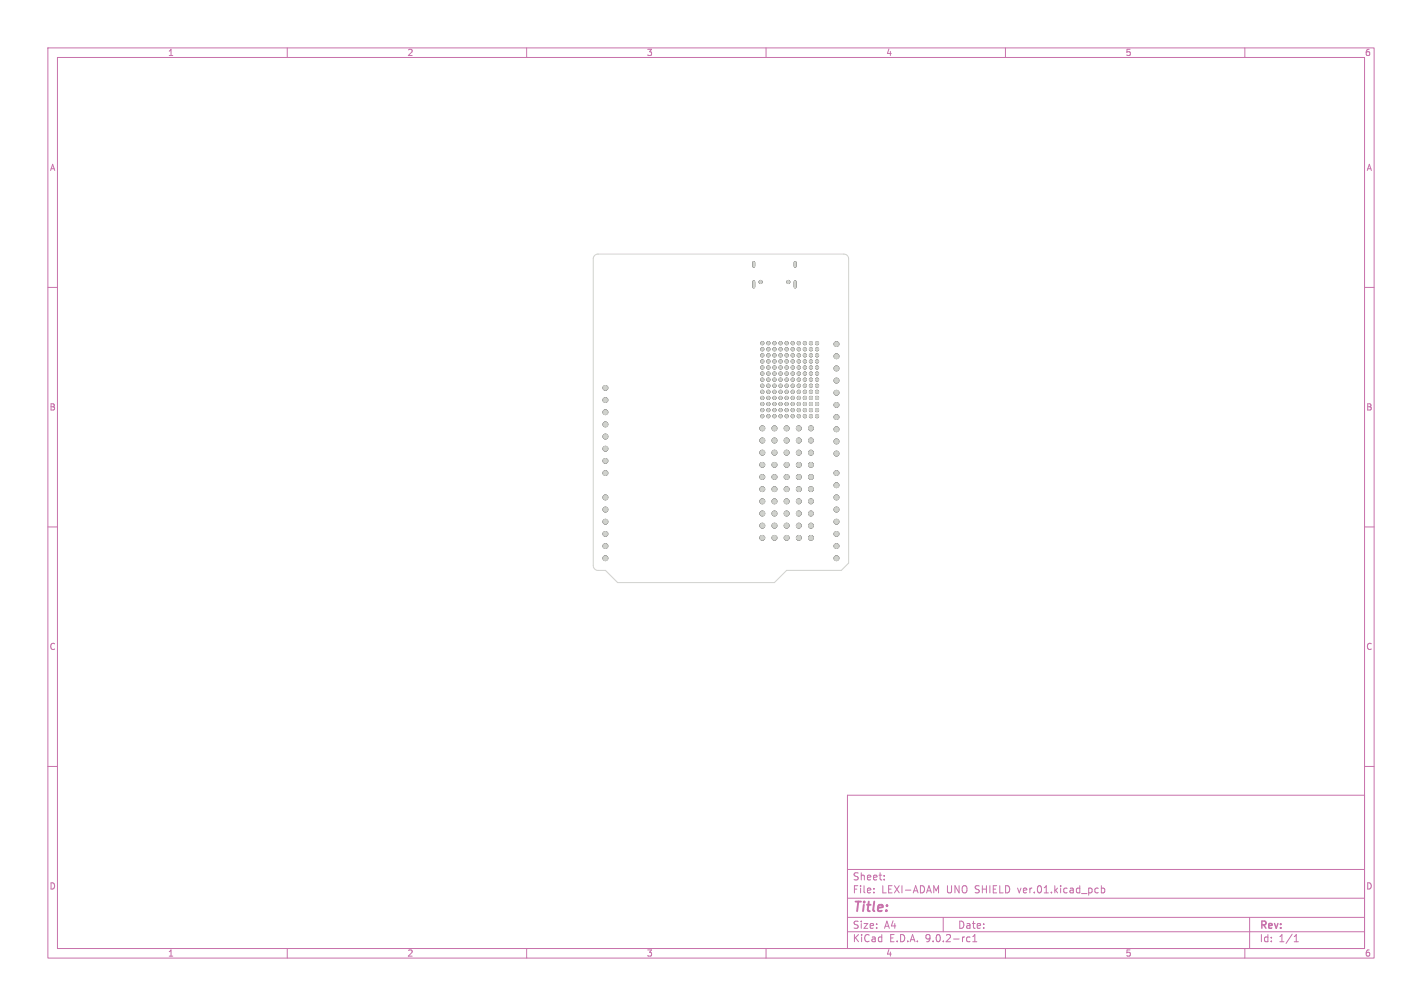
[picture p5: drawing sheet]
<svg xmlns="http://www.w3.org/2000/svg" width="297mm" height="210mm" viewBox="0 0 297 210" stroke-linecap="round" stroke-linejoin="round" font-family="sans-serif">
<defs><g id="words">
<text font-size="2.8" fill="#c872ab" x="178" y="190.9">Title:</text>
<g font-size="2.1" fill="#c872ab">
<text x="178" y="184">Sheet:</text>
<text x="178" y="186.7">File:</text>
<text x="184.1" y="186.7">LEXI-ADAM</text>
<text x="197.7" y="186.7">UNO SHIELD</text>
<text x="212.8" y="186.7">ver.01.kicad_pcb</text>
<text x="178" y="196.9">KiCad</text>
<text x="178" y="194.1">Size:</text>
<text x="184.7" y="194.1">A4</text>
<text x="185.7" y="196.9">E.D.A.</text>
<text x="193.3" y="196.9">9.0.2-rc1</text>
<text x="200" y="194.1">Date:</text>
<text x="263" y="194.3">Rev:</text>
<text x="263" y="196.9">Id:</text>
<text x="267.1" y="196.9">1/1</text>
</g>
<g font-size="1.8" fill="#c872ab">
<text x="35" y="11.9">1</text>
<text x="85" y="11.9">2</text>
<text x="135" y="11.9">3</text>
<text x="185" y="11.9">4</text>
<text x="235" y="11.9">5</text>
<text x="285" y="11.9">6</text>
<text x="10.3" y="35.9">A</text>
<text x="285.4" y="35.9">A</text>
<text x="10.3" y="85.9">B</text>
<text x="285.3" y="85.9">B</text>
<text x="10.3" y="135.9">C</text>
<text x="285.3" y="135.9">C</text>
<text x="10.3" y="185.9">D</text>
<text x="285.3" y="185.9">D</text>
<text x="35" y="199.9">1</text>
<text x="85" y="199.9">2</text>
<text x="135" y="199.9">3</text>
<text x="185" y="199.9">4</text>
<text x="235" y="199.9">5</text>
<text x="285" y="199.9">6</text>
</g>
</g></defs>
<g fill="none" stroke="#c872ab" stroke-width=".21">
<path d="M10 10h277v190h-277zM12 12h273v186h-273zM60 10v2M110 10v2M160 10v2M210 10v2M260 10v2M10 60h2M285 60h2M10 110h2M285 110h2M10 160h2"/>
<path d="M177 166h108v32h-108zM285 160h2M60 198v2M110 198v2M160 198v2M177 194.5h108M177 191.5h108M177 187.5h108M177 181.5h108M182.5 186.3v.1M182.5 185.5v.1M184.7 183.6v.1"/>
<path d="M184.7 182.8v.1M195.5 186l.5-1.1v1.5M197 191.5v3M202.6 195.7l-.4-.1-.3 .3 .1 .6h.6M203.2 196.6h.8M203.2 195.5l.4-.4v1.5M210 198v2M229.2 185.4l.2 .1M229.4 186.3l-.2 .1M230 184.9v1.5M230 185.5l.5-.1 .2 .3-.1 .6h-.6M260 198v2"/>
<path d="M261 191.5v6.5M270.3 196.6h.9M270.3 195.5l.4-.4v1.5"/>
</g>
<g fill="#000" stroke="#000" stroke-width=".21">
<circle cx="158.9" cy="58.9" r=".33"/>
<circle cx="164.6" cy="58.9" r=".33"/>
<circle cx="159.2" cy="71.6" r=".33"/>
<circle cx="159.2" cy="74.2" r=".33"/>
<circle cx="159.2" cy="79.3" r=".33"/>
<circle cx="159.2" cy="72.9" r=".33"/>
<circle cx="159.2" cy="76.7" r=".33"/>
<circle cx="159.2" cy="75.4" r=".33"/>
<circle cx="159.2" cy="78" r=".33"/>
<circle cx="160.5" cy="79.3" r=".33"/>
<circle cx="160.5" cy="71.6" r=".33"/>
<circle cx="160.5" cy="72.9" r=".33"/>
<circle cx="160.5" cy="74.2" r=".33"/>
<circle cx="160.5" cy="75.4" r=".33"/>
<circle cx="160.5" cy="78" r=".33"/>
<circle cx="160.5" cy="76.7" r=".33"/>
<circle cx="161.8" cy="72.9" r=".33"/>
<circle cx="161.8" cy="79.3" r=".33"/>
<circle cx="161.8" cy="75.4" r=".33"/>
<circle cx="161.8" cy="71.6" r=".33"/>
<circle cx="161.8" cy="74.2" r=".33"/>
<circle cx="161.8" cy="78" r=".33"/>
<circle cx="161.8" cy="76.7" r=".33"/>
<circle cx="163" cy="78" r=".33"/>
<circle cx="163" cy="71.6" r=".33"/>
<circle cx="163" cy="74.2" r=".33"/>
<circle cx="163" cy="76.7" r=".33"/>
<circle cx="163" cy="72.9" r=".33"/>
<circle cx="163" cy="79.3" r=".33"/>
<circle cx="163" cy="75.4" r=".33"/>
<circle cx="164.3" cy="71.6" r=".33"/>
<circle cx="164.3" cy="72.9" r=".33"/>
<circle cx="164.3" cy="75.4" r=".33"/>
<circle cx="164.3" cy="79.3" r=".33"/>
<circle cx="164.3" cy="76.7" r=".33"/>
<circle cx="164.3" cy="78" r=".33"/>
<circle cx="164.3" cy="74.2" r=".33"/>
<circle cx="165.6" cy="78" r=".33"/>
<circle cx="165.6" cy="76.7" r=".33"/>
<circle cx="165.6" cy="71.6" r=".33"/>
<circle cx="165.6" cy="74.2" r=".33"/>
<circle cx="165.6" cy="75.4" r=".33"/>
<circle cx="165.6" cy="72.9" r=".33"/>
<circle cx="165.6" cy="79.3" r=".33"/>
<circle cx="166.8" cy="72.9" r=".33"/>
<circle cx="166.8" cy="76.7" r=".33"/>
<circle cx="166.8" cy="75.4" r=".33"/>
<circle cx="166.8" cy="74.2" r=".33"/>
<circle cx="166.8" cy="71.6" r=".33"/>
<circle cx="166.8" cy="78" r=".33"/>
<circle cx="166.8" cy="79.3" r=".33"/>
<circle cx="168.1" cy="78" r=".33"/>
<circle cx="168.1" cy="76.7" r=".33"/>
<circle cx="168.1" cy="75.4" r=".33"/>
<circle cx="168.1" cy="79.3" r=".33"/>
<circle cx="168.1" cy="72.9" r=".33"/>
<circle cx="168.1" cy="74.2" r=".33"/>
<circle cx="168.1" cy="71.6" r=".33"/>
<circle cx="169.4" cy="72.9" r=".33"/>
<circle cx="169.4" cy="74.2" r=".33"/>
<circle cx="169.4" cy="75.4" r=".33"/>
<circle cx="169.4" cy="76.7" r=".33"/>
<circle cx="169.4" cy="79.3" r=".33"/>
<circle cx="169.4" cy="78" r=".33"/>
<circle cx="169.4" cy="71.6" r=".33"/>
<circle cx="170.6" cy="72.9" r=".33"/>
<circle cx="170.6" cy="78" r=".33"/>
<circle cx="170.6" cy="76.7" r=".33"/>
<circle cx="170.6" cy="79.3" r=".33"/>
<circle cx="170.6" cy="74.2" r=".33"/>
<circle cx="170.6" cy="75.4" r=".33"/>
<circle cx="170.6" cy="71.6" r=".33"/>
<circle cx="174.7" cy="76.9" r=".5"/>
<circle cx="174.7" cy="74.4" r=".5"/>
<circle cx="174.7" cy="79.4" r=".5"/>
<circle cx="174.7" cy="71.8" r=".5"/>
<circle cx="126.4" cy="88.6" r=".5"/>
<circle cx="126.4" cy="93.7" r=".5"/>
<circle cx="126.4" cy="81" r=".5"/>
<circle cx="126.4" cy="91.1" r=".5"/>
<circle cx="126.4" cy="83.5" r=".5"/>
<circle cx="126.4" cy="86.1" r=".5"/>
<circle cx="126.4" cy="96.2" r=".5"/>
<circle cx="126.4" cy="98.8" r=".5"/>
<circle cx="159.2" cy="94.5" r=".5"/>
<circle cx="159.2" cy="97" r=".5"/>
<circle cx="159.2" cy="92" r=".5"/>
<circle cx="159.2" cy="99.6" r=".5"/>
<circle cx="159.2" cy="89.4" r=".5"/>
<circle cx="159.2" cy="86.9" r=".33"/>
<circle cx="159.2" cy="85.6" r=".33"/>
<circle cx="159.2" cy="81.8" r=".33"/>
<circle cx="159.2" cy="83.1" r=".33"/>
<circle cx="159.2" cy="80.5" r=".33"/>
<circle cx="159.2" cy="84.3" r=".33"/>
<circle cx="160.5" cy="85.6" r=".33"/>
<circle cx="160.5" cy="83.1" r=".33"/>
<circle cx="160.5" cy="80.5" r=".33"/>
<circle cx="160.5" cy="84.3" r=".33"/>
<circle cx="160.5" cy="81.8" r=".33"/>
<circle cx="160.5" cy="86.9" r=".33"/>
<circle cx="161.8" cy="89.4" r=".5"/>
<circle cx="161.8" cy="92" r=".5"/>
<circle cx="161.8" cy="99.6" r=".5"/>
<circle cx="161.8" cy="94.5" r=".5"/>
<circle cx="161.8" cy="97" r=".5"/>
<circle cx="161.8" cy="84.3" r=".33"/>
<circle cx="161.8" cy="85.6" r=".33"/>
<circle cx="161.8" cy="80.5" r=".33"/>
<circle cx="161.8" cy="86.9" r=".33"/>
<circle cx="161.8" cy="83.1" r=".33"/>
<circle cx="161.8" cy="81.8" r=".33"/>
<circle cx="163" cy="86.9" r=".33"/>
<circle cx="163" cy="84.3" r=".33"/>
<circle cx="163" cy="81.8" r=".33"/>
<circle cx="163" cy="83.1" r=".33"/>
<circle cx="163" cy="85.6" r=".33"/>
<circle cx="163" cy="80.5" r=".33"/>
<circle cx="164.3" cy="94.5" r=".5"/>
<circle cx="164.3" cy="99.6" r=".5"/>
<circle cx="164.3" cy="89.4" r=".5"/>
<circle cx="164.3" cy="92" r=".5"/>
<circle cx="164.3" cy="97" r=".5"/>
<circle cx="164.3" cy="83.1" r=".33"/>
<circle cx="164.3" cy="85.6" r=".33"/>
<circle cx="164.3" cy="80.5" r=".33"/>
<circle cx="164.3" cy="84.3" r=".33"/>
<circle cx="164.3" cy="86.9" r=".33"/>
<circle cx="164.3" cy="81.8" r=".33"/>
<circle cx="165.6" cy="80.5" r=".33"/>
<circle cx="165.6" cy="84.3" r=".33"/>
<circle cx="165.6" cy="85.6" r=".33"/>
<circle cx="165.6" cy="81.8" r=".33"/>
<circle cx="165.6" cy="83.1" r=".33"/>
<circle cx="165.6" cy="86.9" r=".33"/>
<circle cx="166.8" cy="94.5" r=".5"/>
<circle cx="166.8" cy="89.4" r=".5"/>
<circle cx="166.8" cy="92" r=".5"/>
<circle cx="166.8" cy="97" r=".5"/>
<circle cx="166.8" cy="99.6" r=".5"/>
<circle cx="166.8" cy="84.3" r=".33"/>
<circle cx="166.8" cy="85.6" r=".33"/>
<circle cx="166.8" cy="80.5" r=".33"/>
<circle cx="166.8" cy="83.1" r=".33"/>
<circle cx="166.8" cy="86.9" r=".33"/>
<circle cx="166.8" cy="81.8" r=".33"/>
<circle cx="168.1" cy="86.9" r=".33"/>
<circle cx="168.1" cy="84.3" r=".33"/>
<circle cx="168.1" cy="81.8" r=".33"/>
<circle cx="168.1" cy="83.1" r=".33"/>
<circle cx="168.1" cy="85.6" r=".33"/>
<circle cx="168.1" cy="80.5" r=".33"/>
<circle cx="169.4" cy="89.4" r=".5"/>
<circle cx="169.4" cy="92" r=".5"/>
<circle cx="169.4" cy="94.5" r=".5"/>
<circle cx="169.4" cy="99.6" r=".5"/>
<circle cx="169.4" cy="97" r=".5"/>
<circle cx="169.4" cy="83.1" r=".33"/>
<circle cx="169.4" cy="85.6" r=".33"/>
<circle cx="169.4" cy="84.3" r=".33"/>
<circle cx="169.4" cy="86.9" r=".33"/>
<circle cx="169.4" cy="81.8" r=".33"/>
<circle cx="169.4" cy="80.5" r=".33"/>
<circle cx="170.6" cy="84.3" r=".33"/>
<circle cx="170.6" cy="81.8" r=".33"/>
<circle cx="170.6" cy="86.9" r=".33"/>
<circle cx="170.6" cy="85.6" r=".33"/>
<circle cx="170.6" cy="80.5" r=".33"/>
<circle cx="170.6" cy="83.1" r=".33"/>
<circle cx="174.7" cy="98.8" r=".5"/>
<circle cx="174.7" cy="89.6" r=".5"/>
<circle cx="174.7" cy="94.7" r=".5"/>
<circle cx="174.7" cy="82" r=".5"/>
<circle cx="174.7" cy="87.1" r=".5"/>
<circle cx="174.7" cy="84.5" r=".5"/>
<circle cx="174.7" cy="92.1" r=".5"/>
<circle cx="126.4" cy="114" r=".5"/>
<circle cx="126.4" cy="108.9" r=".5"/>
<circle cx="126.4" cy="106.4" r=".5"/>
<circle cx="126.4" cy="111.5" r=".5"/>
<circle cx="126.4" cy="103.8" r=".5"/>
<circle cx="126.4" cy="116.5" r=".5"/>
<circle cx="159.2" cy="109.7" r=".5"/>
<circle cx="159.2" cy="107.2" r=".5"/>
<circle cx="159.2" cy="112.3" r=".5"/>
<circle cx="159.2" cy="102.1" r=".5"/>
<circle cx="159.2" cy="104.7" r=".5"/>
<circle cx="161.8" cy="104.7" r=".5"/>
<circle cx="161.8" cy="102.1" r=".5"/>
<circle cx="161.8" cy="109.7" r=".5"/>
<circle cx="161.8" cy="107.2" r=".5"/>
<circle cx="161.8" cy="112.3" r=".5"/>
<circle cx="164.3" cy="104.7" r=".5"/>
<circle cx="164.3" cy="109.7" r=".5"/>
<circle cx="164.3" cy="112.3" r=".5"/>
<circle cx="164.3" cy="102.1" r=".5"/>
<circle cx="164.3" cy="107.2" r=".5"/>
<circle cx="166.8" cy="109.7" r=".5"/>
<circle cx="166.8" cy="112.3" r=".5"/>
<circle cx="166.8" cy="107.2" r=".5"/>
<circle cx="166.8" cy="102.1" r=".5"/>
<circle cx="166.8" cy="104.7" r=".5"/>
<circle cx="169.4" cy="112.3" r=".5"/>
<circle cx="169.4" cy="109.7" r=".5"/>
<circle cx="169.4" cy="102.1" r=".5"/>
<circle cx="169.4" cy="107.2" r=".5"/>
<circle cx="169.4" cy="104.7" r=".5"/>
<circle cx="174.7" cy="111.5" r=".5"/>
<circle cx="174.7" cy="116.5" r=".5"/>
<circle cx="174.7" cy="108.9" r=".5"/>
<circle cx="174.7" cy="106.4" r=".5"/>
<circle cx="174.7" cy="101.3" r=".5"/>
<circle cx="174.7" cy="114" r=".5"/>
<circle cx="174.7" cy="103.8" r=".5"/>
</g>
<path d="M157.4 54.8v.8M157.4 58.8v1.1M166.1 54.8v.8M166.1 58.8v1.1" fill="none" stroke="#000" stroke-width=".6"/>
<path d="M124.2 53.3l.7-.3h51.3a1 1 0 0 1 1 1l.1 63.5-1.6 1.6h-11.4l-2.6 2.5h-32.7l-2.5-2.5h-1.6a1 1 0 0 1-1-1v-64.1z" fill="none" stroke="#d0d2cd" stroke-width=".21"/>
<g fill="#d0d2cd" stroke="#d0d2cd" stroke-width=".21">
<circle cx="159.2" cy="71.6" r=".33"/>
<circle cx="159.2" cy="72.9" r=".33"/>
<circle cx="159.2" cy="74.2" r=".33"/>
<circle cx="159.2" cy="75.4" r=".33"/>
<circle cx="159.2" cy="76.7" r=".33"/>
<circle cx="159.2" cy="78" r=".33"/>
<circle cx="159.2" cy="79.3" r=".33"/>
<circle cx="159.2" cy="80.5" r=".33"/>
<circle cx="159.2" cy="81.8" r=".33"/>
<circle cx="159.2" cy="83.1" r=".33"/>
<circle cx="159.2" cy="84.3" r=".33"/>
<circle cx="159.2" cy="85.6" r=".33"/>
<circle cx="159.2" cy="86.9" r=".33"/>
<circle cx="159.2" cy="89.4" r=".5"/>
<circle cx="159.2" cy="92" r=".5"/>
<circle cx="159.2" cy="94.5" r=".5"/>
<circle cx="159.2" cy="97" r=".5"/>
<circle cx="159.2" cy="99.6" r=".5"/>
<circle cx="159.2" cy="102.1" r=".5"/>
<circle cx="159.2" cy="104.7" r=".5"/>
<circle cx="159.2" cy="107.2" r=".5"/>
<circle cx="159.2" cy="109.7" r=".5"/>
<circle cx="159.2" cy="112.3" r=".5"/>
<circle cx="170.6" cy="71.6" r=".33"/>
<circle cx="170.6" cy="72.9" r=".33"/>
<circle cx="170.6" cy="74.2" r=".33"/>
<circle cx="170.6" cy="75.4" r=".33"/>
<circle cx="170.6" cy="76.7" r=".33"/>
<circle cx="170.6" cy="78" r=".33"/>
<circle cx="170.6" cy="79.3" r=".33"/>
<circle cx="170.6" cy="80.5" r=".33"/>
<circle cx="170.6" cy="81.8" r=".33"/>
<circle cx="170.6" cy="83.1" r=".33"/>
<circle cx="170.6" cy="84.3" r=".33"/>
<circle cx="170.6" cy="85.6" r=".33"/>
<circle cx="170.6" cy="86.9" r=".33"/>
<circle cx="169.4" cy="71.6" r=".33"/>
<circle cx="169.4" cy="72.9" r=".33"/>
<circle cx="169.4" cy="74.2" r=".33"/>
<circle cx="169.4" cy="75.4" r=".33"/>
<circle cx="169.4" cy="76.7" r=".33"/>
<circle cx="169.4" cy="78" r=".33"/>
<circle cx="169.4" cy="79.3" r=".33"/>
<circle cx="169.4" cy="80.5" r=".33"/>
<circle cx="169.4" cy="81.8" r=".33"/>
<circle cx="169.4" cy="83.1" r=".33"/>
<circle cx="169.4" cy="84.3" r=".33"/>
<circle cx="169.4" cy="85.6" r=".33"/>
<circle cx="169.4" cy="86.9" r=".33"/>
<circle cx="174.7" cy="94.7" r=".5"/>
<circle cx="174.7" cy="92.1" r=".5"/>
<circle cx="174.7" cy="89.6" r=".5"/>
<circle cx="174.7" cy="87.1" r=".5"/>
<circle cx="174.7" cy="84.5" r=".5"/>
<circle cx="174.7" cy="82" r=".5"/>
<circle cx="174.7" cy="79.4" r=".5"/>
<circle cx="174.7" cy="76.9" r=".5"/>
<circle cx="174.7" cy="74.4" r=".5"/>
<circle cx="174.7" cy="71.8" r=".5"/>
<circle cx="163" cy="71.6" r=".33"/>
<circle cx="163" cy="72.9" r=".33"/>
<circle cx="163" cy="74.2" r=".33"/>
<circle cx="163" cy="75.4" r=".33"/>
<circle cx="163" cy="76.7" r=".33"/>
<circle cx="163" cy="78" r=".33"/>
<circle cx="163" cy="79.3" r=".33"/>
<circle cx="163" cy="80.5" r=".33"/>
<circle cx="163" cy="81.8" r=".33"/>
<circle cx="163" cy="83.1" r=".33"/>
<circle cx="163" cy="84.3" r=".33"/>
<circle cx="163" cy="85.6" r=".33"/>
<circle cx="163" cy="86.9" r=".33"/>
<circle cx="168.1" cy="71.6" r=".33"/>
<circle cx="168.1" cy="72.9" r=".33"/>
<circle cx="168.1" cy="74.2" r=".33"/>
<circle cx="168.1" cy="75.4" r=".33"/>
<circle cx="168.1" cy="76.7" r=".33"/>
<circle cx="168.1" cy="78" r=".33"/>
<circle cx="168.1" cy="79.3" r=".33"/>
<circle cx="168.1" cy="80.5" r=".33"/>
<circle cx="168.1" cy="81.8" r=".33"/>
<circle cx="168.1" cy="83.1" r=".33"/>
<circle cx="168.1" cy="84.3" r=".33"/>
<circle cx="168.1" cy="85.6" r=".33"/>
<circle cx="168.1" cy="86.9" r=".33"/>
<circle cx="164.3" cy="71.6" r=".33"/>
<circle cx="164.3" cy="72.9" r=".33"/>
<circle cx="164.3" cy="74.2" r=".33"/>
<circle cx="164.3" cy="75.4" r=".33"/>
<circle cx="164.3" cy="76.7" r=".33"/>
<circle cx="164.3" cy="78" r=".33"/>
<circle cx="164.3" cy="79.3" r=".33"/>
<circle cx="164.3" cy="80.5" r=".33"/>
<circle cx="164.3" cy="81.8" r=".33"/>
<circle cx="164.3" cy="83.1" r=".33"/>
<circle cx="164.3" cy="84.3" r=".33"/>
<circle cx="164.3" cy="85.6" r=".33"/>
<circle cx="164.3" cy="86.9" r=".33"/>
<circle cx="161.8" cy="71.6" r=".33"/>
<circle cx="161.8" cy="72.9" r=".33"/>
<circle cx="161.8" cy="74.2" r=".33"/>
<circle cx="161.8" cy="75.4" r=".33"/>
<circle cx="161.8" cy="76.7" r=".33"/>
<circle cx="161.8" cy="78" r=".33"/>
<circle cx="161.8" cy="79.3" r=".33"/>
<circle cx="161.8" cy="80.5" r=".33"/>
<circle cx="161.8" cy="81.8" r=".33"/>
<circle cx="161.8" cy="83.1" r=".33"/>
<circle cx="161.8" cy="84.3" r=".33"/>
<circle cx="161.8" cy="85.6" r=".33"/>
<circle cx="161.8" cy="86.9" r=".33"/>
<circle cx="126.4" cy="81" r=".5"/>
<circle cx="126.4" cy="83.5" r=".5"/>
<circle cx="126.4" cy="86.1" r=".5"/>
<circle cx="126.4" cy="88.6" r=".5"/>
<circle cx="126.4" cy="91.1" r=".5"/>
<circle cx="126.4" cy="93.7" r=".5"/>
<circle cx="126.4" cy="96.2" r=".5"/>
<circle cx="126.4" cy="98.8" r=".5"/>
<circle cx="126.4" cy="103.8" r=".5"/>
<circle cx="126.4" cy="106.4" r=".5"/>
<circle cx="126.4" cy="108.9" r=".5"/>
<circle cx="126.4" cy="111.5" r=".5"/>
<circle cx="126.4" cy="114" r=".5"/>
<circle cx="126.4" cy="116.5" r=".5"/>
<circle cx="161.8" cy="89.4" r=".5"/>
<circle cx="161.8" cy="92" r=".5"/>
<circle cx="161.8" cy="94.5" r=".5"/>
<circle cx="161.8" cy="97" r=".5"/>
<circle cx="161.8" cy="99.6" r=".5"/>
<circle cx="161.8" cy="102.1" r=".5"/>
<circle cx="161.8" cy="104.7" r=".5"/>
<circle cx="161.8" cy="107.2" r=".5"/>
<circle cx="161.8" cy="109.7" r=".5"/>
<circle cx="161.8" cy="112.3" r=".5"/>
<circle cx="169.4" cy="89.4" r=".5"/>
<circle cx="169.4" cy="92" r=".5"/>
<circle cx="169.4" cy="94.5" r=".5"/>
<circle cx="169.4" cy="97" r=".5"/>
<circle cx="169.4" cy="99.6" r=".5"/>
<circle cx="169.4" cy="102.1" r=".5"/>
<circle cx="169.4" cy="104.7" r=".5"/>
<circle cx="169.4" cy="107.2" r=".5"/>
<circle cx="169.4" cy="109.7" r=".5"/>
<circle cx="169.4" cy="112.3" r=".5"/>
<circle cx="160.5" cy="71.6" r=".33"/>
<circle cx="160.5" cy="72.9" r=".33"/>
<circle cx="160.5" cy="74.2" r=".33"/>
<circle cx="160.5" cy="75.4" r=".33"/>
<circle cx="160.5" cy="76.7" r=".33"/>
<circle cx="160.5" cy="78" r=".33"/>
<circle cx="160.5" cy="79.3" r=".33"/>
<circle cx="160.5" cy="80.5" r=".33"/>
<circle cx="160.5" cy="81.8" r=".33"/>
<circle cx="160.5" cy="83.1" r=".33"/>
<circle cx="160.5" cy="84.3" r=".33"/>
<circle cx="160.5" cy="85.6" r=".33"/>
<circle cx="160.5" cy="86.9" r=".33"/>
<circle cx="164.3" cy="89.4" r=".5"/>
<circle cx="164.3" cy="92" r=".5"/>
<circle cx="164.3" cy="94.5" r=".5"/>
<circle cx="164.3" cy="97" r=".5"/>
<circle cx="164.3" cy="99.6" r=".5"/>
<circle cx="164.3" cy="102.1" r=".5"/>
<circle cx="164.3" cy="104.7" r=".5"/>
<circle cx="164.3" cy="107.2" r=".5"/>
<circle cx="164.3" cy="109.7" r=".5"/>
<circle cx="164.3" cy="112.3" r=".5"/>
<circle cx="165.6" cy="71.6" r=".33"/>
<circle cx="165.6" cy="72.9" r=".33"/>
<circle cx="165.6" cy="74.2" r=".33"/>
<circle cx="165.6" cy="75.4" r=".33"/>
<circle cx="165.6" cy="76.7" r=".33"/>
<circle cx="165.6" cy="78" r=".33"/>
<circle cx="165.6" cy="79.3" r=".33"/>
<circle cx="165.6" cy="80.5" r=".33"/>
<circle cx="165.6" cy="81.8" r=".33"/>
<circle cx="165.6" cy="83.1" r=".33"/>
<circle cx="165.6" cy="84.3" r=".33"/>
<circle cx="165.6" cy="85.6" r=".33"/>
<circle cx="165.6" cy="86.9" r=".33"/>
<circle cx="174.7" cy="116.5" r=".5"/>
<circle cx="174.7" cy="114" r=".5"/>
<circle cx="174.7" cy="111.5" r=".5"/>
<circle cx="174.7" cy="108.9" r=".5"/>
<circle cx="174.7" cy="106.4" r=".5"/>
<circle cx="174.7" cy="103.8" r=".5"/>
<circle cx="174.7" cy="101.3" r=".5"/>
<circle cx="174.7" cy="98.8" r=".5"/>
<circle cx="166.8" cy="71.6" r=".33"/>
<circle cx="166.8" cy="72.9" r=".33"/>
<circle cx="166.8" cy="74.2" r=".33"/>
<circle cx="166.8" cy="75.4" r=".33"/>
<circle cx="166.8" cy="76.7" r=".33"/>
<circle cx="166.8" cy="78" r=".33"/>
<circle cx="166.8" cy="79.3" r=".33"/>
<circle cx="166.8" cy="80.5" r=".33"/>
<circle cx="166.8" cy="81.8" r=".33"/>
<circle cx="166.8" cy="83.1" r=".33"/>
<circle cx="166.8" cy="84.3" r=".33"/>
<circle cx="166.8" cy="85.6" r=".33"/>
<circle cx="166.8" cy="86.9" r=".33"/>
<circle cx="166.8" cy="89.4" r=".5"/>
<circle cx="166.8" cy="92" r=".5"/>
<circle cx="166.8" cy="94.5" r=".5"/>
<circle cx="166.8" cy="97" r=".5"/>
<circle cx="166.8" cy="99.6" r=".5"/>
<circle cx="166.8" cy="102.1" r=".5"/>
<circle cx="166.8" cy="104.7" r=".5"/>
<circle cx="166.8" cy="107.2" r=".5"/>
<circle cx="166.8" cy="109.7" r=".5"/>
<circle cx="166.8" cy="112.3" r=".5"/>
<circle cx="164.6" cy="58.9" r=".33"/>
<circle cx="158.9" cy="58.9" r=".33"/>
</g>
<path d="M157.4 54.8v.8M157.4 58.8v1.1M166.1 54.8v.8M166.1 58.8v1.1" fill="none" stroke="#d0d2cd" stroke-width=".6"/>
<use href="#words"/>
</svg>
